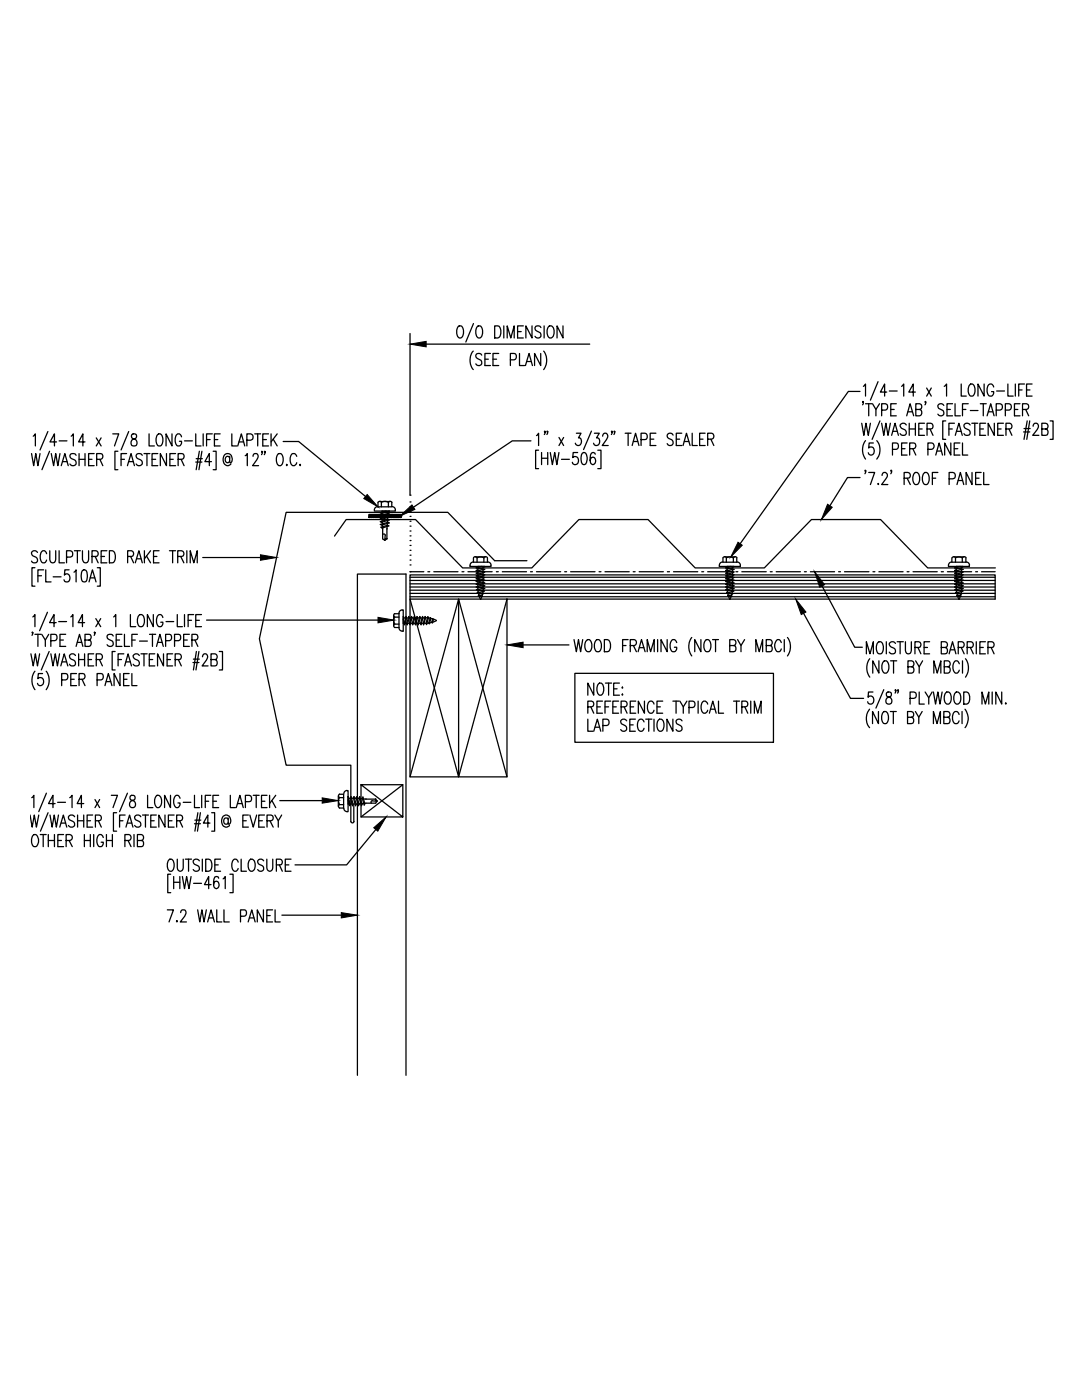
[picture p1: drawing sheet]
<svg xmlns="http://www.w3.org/2000/svg" width="216mm" height="279mm" viewBox="0 0 216 279" stroke-linecap="round" stroke-linejoin="round" font-family="sans-serif">
<g fill="none" stroke="#000" stroke-width=".25">
<path d="M81.8 66.6v32.2M85 68.7h32.7M91.5 65.1l.1-.1a1.04 1.04 0 0 1 .9 1.5l-.1 .4a.59 .59 0 0 1-.6 .6 .59 .59 0 0 1-.6-.6l-.1-1zM94.4 70.1a2.95 2.95 0 0 0 0 3.7M94.5 64.6l-1.6 3.7M95.3 65.1l.1-.1a1.04 1.04 0 0 1 .9 1.5l-.1 .4a.59 .59 0 0 1-.6 .6 .59 .59 0 0 1-.6-.6l-.1-1zM96.1 70.9a.6 .6 0 0 0-.8-.3 .6 .6 0 0 0-.3 .7l1 .6a.65 .65 0 0 1-.3 1.1h-.3l-.5-.4M96.8 71.7h.6M97.9 70.5h-1.1v2.5h1.1M98.4 71.7h.7M98.7 65h.6a1.47 1.47 0 0 1 .5 2.1l-.5 .4h-.6zM99.5 70.5h-1.1v2.5h1.1"/>
<path d="M100.5 65v2.5M101.2 67.5v-2.5l.7 2.5 .7-2.5v2.5M101.8 71.8h.8a.68 .68 0 0 0 .4-.6 .68 .68 0 0 0-.4-.7h-.8v2.5M103.3 66.2h.7M103.7 70.5v2.5h1M104.4 65h-1.1v2.5h1.1M104.8 73l.8-2.5 .6 2.5M105.1 72.2h.9M106.2 65v2.5l-1.3-2.5v2.5M107.9 70.5v2.5l-1.2-2.5v2.5M107.9 65.4a.6 .6 0 0 0-.8-.4 .6 .6 0 0 0-.3 .8l1 .6a.65 .65 0 0 1-.3 1.1h-.3l-.4-.4M108.5 70.1a3.1 3.1 0 0 1 0 3.7"/>
<path d="M108.6 65v2.5M109.5 65.1a.74 .74 0 0 1 .8 .1 .74 .74 0 0 1 .3 .7 1.49 1.49 0 0 1-.6 1.6 .79 .79 0 0 1-.8-1v-.6zM112.3 65v2.5l-1.1-2.5v2.5M171.6 78.1h-2.3l-21.6 30.4M172.3 77.1l.4-.5v2.5M175.2 76.2l-1.5 3.7M176.9 78.2h-1.2l.8-1.6v2.5M177.4 78h1.6M179.9 77.1l.4-.5v2.5M182.7 78.2h-1.4l.9-1.6v2.5M184.9 77.4l.9 1.7M185.8 77.4l-.9 1.7"/>
<path d="M188.4 77.1l.5-.5v2.5M191.8 76.6v2.5h1M193.5 76.8l.2-.2a.79 .79 0 0 1 .8 1v.9a.59 .59 0 0 1-.6 .6 .59 .59 0 0 1-.6-.6l-.1-.9zM196.4 76.6v2.5l-1.3-2.5v2.5M198.3 77.2a.61 .61 0 0 0-.6-.6 .61 .61 0 0 0-.7 .6v1.3a.64 .64 0 0 0 .9 .5 .64 .64 0 0 0 .4-.8h-.4M198.9 78h1.5M201.1 76.6v2.5h1.1M202.6 76.6v2.5M203.3 77.8h.6M204.4 76.6h-1.1v2.5M204.8 77.8h.7M205.9 76.6h-1.1v2.5h1.1"/>
<path d="M6.3 90.5l.4 2.4 .4-2.4 .5 2.4 .4-2.4M6.6 87.1l.5-.5v2.4M9.6 86.1l-1.6 3.7M9.9 90.1l-1.5 3.6M10.2 90.5l.5 2.4 .4-2.4 .4 2.4 .5-2.4M11.3 88.2h-1.3l.9-1.6v2.4M11.8 88h1.6M12.2 92.9l.7-2.4 .7 2.4M12.5 92.1h.9M14.2 87.1l.4-.5v2.4M15.2 90.9a.62 .62 0 0 0-.8-.4 .62 .62 0 0 0-.4 .8l.8 .5a.63 .63 0 0 1 .4 .7 .63 .63 0 0 1-.8 .4l-.4-.3M15.8 91.7h1.2"/>
<path d="M15.8 90.5v2.4M17 88.2h-1.3l.8-1.6v2.4M17 90.5v2.4M17.7 91.7h.7M18.8 90.5h-1.1v2.4h1.1M19.2 87.4l1 1.6M19.3 91.7h.8a.59 .59 0 0 0 .4-.6 .59 .59 0 0 0-.4-.6h-.8v2.4M19.9 91.7l.6 1.2M20.2 87.4l-1 1.6M22.5 86.6h1.2l-.9 2.4M23.5 90.1h-.6v3.6h.6M24.2 91.7h.6"/>
<path d="M25.3 90.5h-1.1v2.4M25.4 92.9l.7-2.4 .7 2.4M25.7 86.1l-1.5 3.7M25.7 92.1h.9M26.3 86.7a.69 .69 0 0 0 .1 .8 .69 .69 0 0 0 .7 .2 .69 .69 0 0 1 .2 1.1 .69 .69 0 0 1-1.1 0 .87 .87 0 0 1 .8-1.3 .51 .51 0 0 0 .3-.5 .51 .51 0 0 0-.4-.4zM28.4 90.9a.62 .62 0 0 0-.8-.4 .62 .62 0 0 0-.4 .8l.3 .2a.94 .94 0 0 1 .9 1.1 .71 .71 0 0 1-1.2 0M28.7 90.5h1.2M29.3 90.5v2.4M29.7 86.6v2.4h1.1M30.3 91.7h.8M31.5 86.7l.2-.1a1.04 1.04 0 0 1 .8 1.5l-.1 .3a.59 .59 0 0 1-.6 .6 .59 .59 0 0 1-.6-.6l-.1-.9zM31.5 90.5h-1.2v2.4h1.2"/>
<path d="M33.2 90.5v2.4l-1.2-2.4v2.4M33.9 91.7h.7M34.3 86.6v2.4l-1.2-2.4v2.4M35 90.5h-1.1v2.4h1.1M35.5 91.7h.8a.59 .59 0 0 0 .4-.6 .59 .59 0 0 0-.4-.6h-.8v2.4M36.1 91.7l.6 1.2M36.2 87.2a.59 .59 0 0 0-.6-.6 .59 .59 0 0 0-.6 .6v1.2a.59 .59 0 0 0 .6 .6 .59 .59 0 0 0 .6-.6v-.3h-.4M36.8 88h1.6M39.1 86.6v2.4h1M39.1 92.2h1.2M39.1 91.5h1.3M39.8 90.1l-.7 3.6"/>
<path d="M40.3 90.1l-.6 3.6M40.5 86.6v2.4M41.2 87.7h.7M42.2 92.1h-1.3l.9-1.6v2.4M42.4 86.6h-1.2v2.4M42.5 90.1h.6v3.6h-.6M42.8 87.7h.7M43.9 86.6h-1.1v2.4h1.1M45.8 91.4l-.3-.3a.64 .64 0 0 0-.6 .6 .64 .64 0 0 0 .6 .6l.3-.3M45.8 91.1v1.1l.3 .1a1.02 1.02 0 0 0 .1-1.3 1.02 1.02 0 0 0-1.3-.3 1.3 1.3 0 0 0 .6 2.2l.6-.3M46.3 86.6v2.4h1M47.4 89l.8-2.4 .6 2.4"/>
<path d="M47.7 88.2h.9M48.9 90.9l.4-.4v2.4M49.3 87.9l1-.2a.66 .66 0 0 0-.3-1.1h-.7v2.4M50.5 91.1l.1-.4 .2-.2h.4l.2 .2a.9 .9 0 0 1-.1 1.1l-.9 1.1h1.2M50.8 86.6h1.2M51.4 86.6v2.4M52.4 90.1l-.1 .2-.1-.2h.2l-.2 .6M52.4 87.7h.8M52.9 90.1l-.1 .2-.1-.2h.2l-.2 .6M53.6 86.6h-1.2v2.4h1.2M54.1 86.6v2.4M54.5 87.6l.8 1.4"/>
<path d="M55.3 86.6l-1.2 1.6M55.5 90.6l.2-.1a1.04 1.04 0 0 1 .8 1.5l-.1 .3a.59 .59 0 0 1-.6 .7 .59 .59 0 0 1-.6-.7l-.1-.9zM56.5 88.1h3.1l13.3 11M57.2 92.7v.2zM59.2 91.1a.62 .62 0 0 0-.6-.6 .62 .62 0 0 0-.6 .6v1.2a.61 .61 0 0 0 .6 .7 .61 .61 0 0 0 .6-.7M59.9 92.7v.2zM81.8 98.8h.1M105.9 88h-3.7l-19.7 13.2M107 86.9l.5-.4v2.4M107.5 89.8h-.6v3.7h.6M108.1 90.3v2.4M108.1 91.5h1.2"/>
<path d="M108.8 86.1l-.1 .1-.1-.1h.2l-.2 .6M109.3 86.1l-.1 .1-.1-.1h.2l-.2 .6M109.3 90.3v2.4M109.8 90.3l.4 2.4 .5-2.4 .4 2.4 .4-2.4M111.5 87.3l1 1.6M112 91.7h1.6M112.5 87.3l-1 1.6M115 86.5h.9l-.5 .9a.73 .73 0 0 1 .6 .9 .73 .73 0 0 1-1 .5l-.2-.4M115.3 90.3h-.9l-.1 1a.69 .69 0 0 1 .9-.1 .69 .69 0 0 1 .2 .8 .62 .62 0 0 1-.5 .7 .62 .62 0 0 1-.7-.4M116.2 90.4l.4-.1a1.58 1.58 0 0 1 0 2.4h-.2a1.23 1.23 0 0 1-.5-1.4zM118 86l-1.6 3.7M118.6 86.5h1l-.6 .9a.74 .74 0 0 1 .6 .9 .74 .74 0 0 1-1 .5l-.2-.4"/>
<path d="M118.8 90.6l-.1-.2-.4-.1a1.37 1.37 0 0 0-.5 1.6l.2 .7a.7 .7 0 0 0 .9-.5 .7 .7 0 0 0-.6-.9l-.3 .1-.2 .6M119.3 89.8h.6v3.7h-.6M120.3 87.1v-.4a.54 .54 0 0 1 .8-.1 .54 .54 0 0 1 .1 .8l-1 1.5h1.2M122.2 86.1l-.1 .1-.1-.1h.2l-.2 .6M122.7 86.1l-.1 .1-.1-.1h.2l-.2 .6M124.7 86.5h1.2M125.3 86.5v2.4M126.1 88.9l.7-2.4 .7 2.4M126.4 88.1h.8M127.9 87.7l1.1-.1 .1-.3a.67 .67 0 0 0-.4-.8h-.8v2.4M129.7 87.6h.8M130.9 86.5h-1.2v2.4h1.2"/>
<path d="M134.3 86.8a.6 .6 0 0 0-.8-.3 .6 .6 0 0 0-.3 .8l.8 .4a.63 .63 0 0 1 .2 1.1 .63 .63 0 0 1-1.1-.3M134.9 87.6h.7M136 86.5h-1.1v2.4h1.1M136.3 88.9l.7-2.4 .7 2.4M136.6 88.1h.8M138.1 86.5v2.4h1M139.6 87.6h.7M140.7 86.5h-1.1v2.4h1.1M141.2 87.6h.8a.62 .62 0 0 0 .5-.5 .62 .62 0 0 0-.5-.6h-.8v2.4M141.8 87.6l.6 1.3M171.6 95.3h-2.5l-3.5 5.6M171.9 84.5l.5 2.4 .4-2.4 .5 2.4 .4-2.4"/>
<path d="M172.3 80.2h-.2l.1-.1 .1 .1-.2 .6M172.7 87.9a3.1 3.1 0 0 0 0 3.7M172.7 80.6h1.2M172.7 94v.1l-.1-.1 .1-.2v.2l-.1 .5M173.3 94.3h1.2l-.8 2.4M173.3 80.6v2.4M174.1 80.6l.7 1.1v1.3M174.3 88.4h-.9l-.1 1a.66 .66 0 0 1 .9-.1 .66 .66 0 0 1 .2 .8v.4a.58 .58 0 0 1-.6 .3 .58 .58 0 0 1-.5-.4M174.9 87.9a2.95 2.95 0 0 1 0 3.7M175.2 96.5v.2zM175.5 80.6l-.7 1.1M175.6 84l-1.6 3.7"/>
<path d="M175.9 84.5l.4 2.4 .5-2.4 .4 2.4 .5-2.4M175.9 81.8h.8a.68 .68 0 0 0 .4-.6 .68 .68 0 0 0-.4-.6h-.8v2.4M176 94.9l.1-.4a.56 .56 0 0 1 .8-.1 .56 .56 0 0 1 .1 .8l-1.1 1.5h1.3M177.7 81.7h.7M177.9 94l-.1 .1-.1-.1 .1-.2 .1 .2-.2 .5M177.9 86.9l.7-2.4 .7 2.4M178.1 89.7h.7a.68 .68 0 0 0 .5-.7 .68 .68 0 0 0-.5-.6h-.7v2.4M178.2 86.1h.8M178.8 80.6h-1.1v2.4h1.1M179.9 89.5h.7M180.4 95.4h.8a.58 .58 0 0 0 .5-.5 .58 .58 0 0 0-.5-.6h-.8v2.4M180.8 84.8a.65 .65 0 0 0-.7-.3 .65 .65 0 0 0-.5 .6 1.36 1.36 0 0 0 1.1 .8 .65 .65 0 0 1-.1 1 .65 .65 0 0 1-1-.4"/>
<path d="M180.9 83l.7-2.4 .7 2.4M181 88.4h-1.1v2.4h1.1M181 95.4l.6 1.3M181.2 82.2h.9M181.4 84.5v2.4M181.4 85.6h1.3M181.5 89.5h.8a.59 .59 0 0 0 .4-.5 .59 .59 0 0 0-.4-.6h-.8v2.4M182.1 89.5l.6 1.3M182.5 94.4l.2-.1a.79 .79 0 0 1 .8 .9l-.1 1a.59 .59 0 0 1-.6 .5 .59 .59 0 0 1-.6-.5l-.1-1zM182.7 84.5v2.4M182.7 81.7h.8a.59 .59 0 0 0 .4-.6 .59 .59 0 0 0-.4-.5h-.8v2.4h.8a.68 .68 0 0 0 .4-.6 .68 .68 0 0 0-.4-.7M183.3 85.6h.7"/>
<path d="M184.4 94.4l.2-.1a.79 .79 0 0 1 .8 .9l-.1 1a.59 .59 0 0 1-.6 .5 .59 .59 0 0 1-.6-.5v-1zM184.5 84.5h-1.2v2.4h1.2M184.7 80.2h-.1v-.1l.1 .1-.1 .6M185 85.6h.7a.59 .59 0 0 0 .5-.6 .59 .59 0 0 0-.5-.5h-.7v2.4M185.2 89.7h.7a.66 .66 0 0 0 .5-.7 .66 .66 0 0 0-.5-.6h-.7v2.4M185.6 85.6l.6 1.3M186 95.4h.7M186.7 90.8l.7-2.4 .7 2.4M187 90h.8M187.1 94.3h-1.1v2.4M188.3 80.9a.6 .6 0 0 0-.8-.3 .6 .6 0 0 0-.3 .8l.8 .4a.63 .63 0 0 1 .2 1.1 .63 .63 0 0 1-1.1-.3M188.7 84h-.6v3.7h.6"/>
<path d="M189 81.7h.6M189.3 85.6h.7M189.4 95.6h.7l.3-.2 .2-.3a.63 .63 0 0 0-.5-.8h-.7v2.4M189.7 88.4v2.4l-1.2-2.4v2.4M190.1 80.6h-1.1v2.4h1.1M190.4 89.5h.7M190.4 84.5h-1.1v2.4M190.6 80.6v2.4h1M190.6 86.9l.7-2.4 .7 2.4M190.9 86.1h.9M191 96.7l.6-2.4 .7 2.4M191.2 95.9h.9"/>
<path d="M191.5 88.4h-1.1v2.4h1.1M192.1 88.4v2.4h1M192.1 81.7h.6M193.2 80.6h-1.1v2.4M193.6 84.8a.62 .62 0 0 0-.8-.3 .62 .62 0 0 0-.4 .8l.8 .4a.61 .61 0 0 1 .3 .8 .61 .61 0 0 1-.7 .4l-.5-.4M193.6 81.9h1.5M193.9 84.5h1.2M194 94.3v2.4l-1.2-2.4v2.4M194.5 84.5v2.4M194.7 95.4h.7M195.5 85.6h.7M195.6 80.6h1.2"/>
<path d="M195.8 94.3h-1.1v2.4h1.1M196.2 80.6v2.4M196.3 94.3v2.4h1M196.7 84.5h-1.2v2.4h1.2M197 83l.7-2.4 .7 2.4M197.2 82.2h.9M198.4 84.5v2.4l-1.2-2.4v2.4M198.8 81.8h.7a.66 .66 0 0 0 .5-.6 .66 .66 0 0 0-.5-.6h-.7v2.4M199.1 85.6h.7M200.2 84.5h-1.1v2.4h1.1M200.6 81.8h.8a.68 .68 0 0 0 .4-.6 .68 .68 0 0 0-.4-.6h-.8v2.4M200.7 85.6h.8a.59 .59 0 0 0 .4-.6 .59 .59 0 0 0-.4-.5h-.8v2.4"/>
<path d="M201.3 85.6l.6 1.3M202.4 81.7h.7M203.5 80.6h-1.1v2.4h1.1M204 81.7h.8a.59 .59 0 0 0 .5-.6 .59 .59 0 0 0-.5-.5h-.8v2.4M204.2 86.2h1.3M204.3 85.5h1.3M204.7 81.7l.6 1.3M205 84l-.7 3.7M205.5 84l-.6 3.7M206.1 85.1l.4-.6h.4l.2 .2a.9 .9 0 0 1-.1 1l-.9 1.2h1.2M207.9 85.6h.7a.58 .58 0 0 0 .5-.6 .58 .58 0 0 0-.5-.5h-.7v2.4l1-.1 .2-.4a.63 .63 0 0 0-.5-.8M209.5 84h.6v3.7h-.6"/>
<path d="M7 113.3h-.6v3.7h.6M7.5 110.3a.6 .6 0 0 0-.8-.4 .6 .6 0 0 0-.3 .8l.7 .5a.63 .63 0 0 1 .2 1 .63 .63 0 0 1-1-.2M7.6 114.9h.7M8.7 113.7h-1.1v2.4M9.1 113.7v2.4h1.1M9.3 110.5a.59 .59 0 0 0-.6-.6 .59 .59 0 0 0-.6 .6v1.3a.59 .59 0 0 0 .6 .5 .59 .59 0 0 0 .6-.5M9.9 109.9l.1 2.1a.55 .55 0 0 0 .5 .3 .55 .55 0 0 0 .5-.3l.1-2.1M10.6 115.1h1.6M11.8 109.9v2.4h1.1M13.3 111.2h.7l.3-.1 .2-.4a.63 .63 0 0 0-.5-.8h-.7v2.4M13.8 113.7h-.9v1.1a.61 .61 0 0 1 .7-.2 .61 .61 0 0 1 .4 .6 .65 .65 0 0 1-.3 .9 .65 .65 0 0 1-.8-.2l-.1-.2M14.8 114.2l.4-.5v2.4"/>
<path d="M14.8 109.9h1.2M15.4 109.9v2.4M16.5 109.9v1.7l.1 .4a.55 .55 0 0 0 .5 .3 .55 .55 0 0 0 .5-.3l.1-2.1M16.5 113.8l.4-.1a1.23 1.23 0 0 1 .5 1.4l-.2 .9-.5 .1a1.08 1.08 0 0 1-.5-1.3zM17.8 116.1l.6-2.4 .8 2.4M18 115.3h.9M18.4 111.1h.8a.59 .59 0 0 0 .4-.6 .59 .59 0 0 0-.4-.6h-.8v2.4M19 111.1l.6 1.2M19.4 113.3h.6v3.7h-.6M20.2 111.1h.7M21.3 109.9h-1.1v2.4h1.1M21.8 109.9h.6a1.63 1.63 0 0 1 .3 2.3l-.9 .1z"/>
<path d="M25.5 111.1h.7a.59 .59 0 0 0 .5-.6 .59 .59 0 0 0-.5-.6h-.7v2.4M26.1 111.1l.6 1.2M27 112.3l.7-2.4 .7 2.4M27.2 111.5h.9M28.8 109.9v2.4M29.2 111l.8 1.3M30 109.9l-1.2 1.6M30.6 111.1h.7M31.7 109.9h-1.1v2.4h1.1M33.8 109.9h1.2M34.4 109.9v2.4M35.5 111.1h.7a.58 .58 0 0 0 .5-.6 .58 .58 0 0 0-.5-.6h-.7v2.4"/>
<path d="M36.1 111.1l.6 1.2M37.3 109.9v2.4M38 112.3v-2.4l.7 2.4 .7-2.4v2.4M40.5 111.3h11.5M66.7 107l2.4-3.3h13.8l9.4 9.6h13.8l9.4-9.6h13.8l9.4 9.6h13.8l9.4-9.6h13.8l9.4 9.6h13.5M73.6 103.3h.1M73.6 102.7h6.4v.6h-6.4zM73.6 103.1h.1M73.6 103h.1M73.7 102.8h.1M73.7 102.7h.1M73.8 103.2h.1"/>
<path d="M73.8 103.1h.1M73.8 102.9h.1M73.9 102.8h.1M73.9 103.2h.1M73.9 103h.1M73.9 102.9h.1M74 102.8h.1M74 103.3h.1M74.1 103.1h.1M74.1 103h.1M74.1 102.8h.1M74.2 102.7h.1"/>
<path d="M74.2 103.2h.1M74.2 103.1h.1M74.2 102.9h.1M74.3 102.8h.1M74.3 103.2h.1M74.4 103h.1M74.4 102.9h.1M74.4 102.8h.1M74.5 103.3h.1M74.5 103.1h.1M74.5 103h.1M74.5 102.8h.1"/>
<path d="M74.6 102.7h.1M74.6 103.2h.1M74.7 103.1h.1M74.7 102.9h.1M74.7 102.8h.1M74.8 103.2h.1M74.8 103h.1M74.8 102.9h.1M74.8 102.8h.1M74.9 103.3h.1M74.9 103.1h.1M75 103h.1"/>
<path d="M75 102.8h.1M75 102.7h.1M75 103.2h.1M75.1 103.1h.1M75.1 102.9h.1M75.1 102.8h.1M75.2 103.2h.1M75.2 103.1h.1M75.3 102.9h.1M75.3 102.8h.1M75.3 103.3h.1M75.3 103.1h.1"/>
<path d="M75.4 101.1a.7 .7 0 0 0-.7 .9h4.2a.72 .72 0 0 0-.7-.9M75.4 103h.1M75.4 102.8h.1M75.4 102.7h.1M75.5 103.2h.1M75.5 103.1h.1M75.5 102.9h.1M75.6 102.8h.1M75.6 102.7h.1M75.6 103.2h.1M75.6 103.1h.1M75.7 102.9h.1"/>
<path d="M75.7 102.8h.1M75.8 103.1h.1M75.8 100.1h2M75.8 103h.1M75.8 102.8h.1M75.8 102.7h.1M75.9 103.2h.1M75.9 102.9l1.6-.4 .2 .1-1.6 .5zM75.9 104.1l1.6-.5 .2 .2-1.6 .4zM75.9 104.7l1.6-.5 .2 .2-1.6 .4zM75.9 103.5l1.6-.4 .2 .1-1.6 .4zM75.9 103.1h.1"/>
<path d="M76 103h.1M76 102.8h.1M76 102.7h.1M76 105.2l1.4-.4 .2 .2-1.4 .4zM76.1 103.2h.1M76.1 103.1h.1M76.1 102.9h.1M76.1 100.3v.8M76.1 100.2a.4 .4 0 0 0-.7 0v.9M76.1 102.8h.1M76.2 103.1h.1M76.2 103h.1"/>
<path d="M76.2 102.4v.4M76.2 103v.4M76.2 103.6l.1 .4M76.3 102.8h.1M76.3 102.7h.1M76.3 104.2v.4M76.3 104.7l.1 .4M76.4 103.2h.1M76.4 103.1h.1M76.4 106.6a.32 .32 0 0 1 .5 .2M76.4 103h.1M76.4 102.8h.1"/>
<path d="M76.4 102.7h.1M76.5 103.2h.1M76.5 103.1h.1M76.5 102.9h.1M76.6 102.8h.1M76.7 103.1h.1M76.7 103h.1M76.7 102.9h.1M76.7 102.7h.1M76.8 103.2h.1M76.8 103.1h.1M76.8 103h.1"/>
<path d="M76.8 102.8h.1M76.9 102.7h.1M76.9 106.9l-.1 .9M76.9 103.2h.1M76.9 103.1h.1M76.9 102.9h.1M77 102.8h.1M77 102l-1.1 .3 .2 .2 1.6-.5M77.1 103.1h.1M77.1 103h.1M77.1 102.9h.1M77.2 102.7h.1"/>
<path d="M77.2 103.2h.1M77.2 103.1h.1M77.2 103h.1M77.2 105.1v2.4l-.4 .3-.4-.3v-2.2M77.2 105.5h.1M77.3 107.5h-.4l-.1 .3M77.3 102.8h.1M77.3 102.7h.1M77.3 104.5l-.1 .4M77.3 103.2h.1M77.3 102.1v.4M77.3 102.7v.4"/>
<path d="M77.3 103.3v.4M77.3 103.9v.4M77.4 103.1h.1M77.4 102.9h.1M77.4 102.8h.1M77.5 100.2a1.25 1.25 0 0 0-1.4 0M77.5 103.1h.1M77.5 103h.1M77.5 102.9h.1M77.6 102.7h.1M77.6 103.2h.1M77.7 103.1h.1"/>
<path d="M77.7 103h.1M77.7 102h-1.5v.2M77.7 102h.1M77.7 102.8h.1M77.7 102.7h.1M77.8 103.2h.1M77.8 103.1h.1M77.8 102.9h.1M77.8 102.8h.1M77.9 103.1h.1M78 103h.1M78 102.9h.1"/>
<path d="M78 102.8h.1M78 103.3h.1M78.1 103.1h.1M78.1 103h.1M78.1 102.8h.1M78.1 102.7h.1M78.2 100.3v.8h-2.9M78.2 100.2a.4 .4 0 0 0-.7 0v.9M78.2 103.2h.1M78.2 103.1h.1M78.3 102.9h.1M78.3 102.8h.1"/>
<path d="M78.3 103.1h.1M78.4 103h.1M78.4 102.9h.1M78.4 102.8h.1M78.5 103.3h.1M78.5 103.1h.1M78.5 103h.1M78.6 102.8h.1M78.6 102.7h.1M78.6 103.2h.1M78.6 103.1h.1M78.7 102.9h.1"/>
<path d="M78.7 102.8h.1M78.8 103.2h.1M78.8 103h.1M78.8 102.9h.1M78.9 102.8h.1M78.9 103.3h.1M78.9 103.1h.1M78.9 103h.1M79 102.8h.1M79 102.7h.1M79.1 103.2h.1M79.1 103.1h.1"/>
<path d="M79.1 102.9h.1M79.1 102.8h.1M79.2 103.2h.1M79.2 103h.1M79.3 102.9h.1M79.3 102.8h.1M79.3 103.3h.1M79.4 103.1h.1M79.4 103h.1M79.4 102.8h.1M79.4 102.7h.1M79.5 103.2h.1"/>
<path d="M79.5 103.1h.1M79.5 102.9h.1M79.6 102.8h.1M79.7 103.2h.1M79.7 103h.1M79.7 102.9h.1M79.7 102.8h.1M79.8 103.3h.1M79.8 103.1h.1M79.8 103h.1M79.8 102.8h.1M79.9 102.7h.1"/>
<path d="M79.9 103.2h.1M80 103.1h.1M80 102.9h.1M80 102.8h.1M81.8 114.1h.1M81.8 112.7h.1M81.8 111.8h.1M81.8 110.8h.1M81.8 109.8h.1M81.8 108.9h.1M81.8 107.9h.1M81.8 106.9h.1"/>
<path d="M81.8 106h.1M81.8 105h.1M81.8 104h.1M81.8 103.1h.1M81.8 102.1h.1M81.8 101.1h.1M81.8 100.2h.1M81.8 114.7h116.8v4.9h-116.8v35.4h19.4v-35.4l-9.7 35.4-9.7-35.4zM81.8 114.1h2.8M81.8 115.2h116.8M81.8 115.8h116.8M81.8 116.5h116.8"/>
<path d="M81.8 117.2h116.8M81.8 117.8h116.8M81.8 118.4h116.8M81.8 119.1h116.8M85.4 114.1h.4M86.6 114.1h4.8M91.5 119.6l9.7 35.4M92.2 114.1h.4M93.4 114.1h4.8M93.8 112.8v.2h4.1v-.2M94.5 112.2a.66 .66 0 0 0-.7 .6M94.5 111.4v.8h2.8"/>
<path d="M94.5 111.3a.4 .4 0 0 1 .7 0M94.8 111.1h2.1M95 113.3l.2-.1 1.5 .4-.2 .1zM95 113.8h.2l1.5 .3-.2 .2zM95 116.6l.2-.1 1.5 .4-.2 .1zM95 117.2l.2-.2 1.5 .4-.2 .1zM95 116l.2-.1 1.5 .4-.2 .2zM95 115.5l.2-.1 1.5 .4-.2 .1zM95 114.9l.2-.1 1.5 .4-.2 .2zM95 114.4l.2-.1 1.5 .4-.2 .1zM95.1 117.7l.2-.1 1.3 .4-.2 .1zM95.2 118.3l.2-.1 1.1 .3-.2 .1z"/>
<path d="M95.2 111.4v.8M95.2 111.3a1.25 1.25 0 0 1 1.4 0M95.4 113.4v.4M95.4 114v.3M95.4 114.5v.4M95.4 115v.4M95.4 115.6v.4M95.4 116.1v.4M95.4 116.7v.3M95.4 117.2v.4M95.4 117.8v.3M95.4 118.3l.2 .5"/>
<path d="M95.4 118.9l.3-.1 .6 .2-.3 .1zM95.6 118.9l.3 .7 .3-.6M96 113l.5 .2 .2-.1-1.3-.1v.2M96.3 118.6l-.1 .3M96.4 113.2v.3M96.4 113.7v.4M96.4 114.3v.3M96.4 114.8v.4M96.4 115.3v.4M96.4 115.9v.4M96.4 116.4v.4M96.4 117v.3"/>
<path d="M96.4 118l-.1 .4M96.4 117.5v.4M96.5 111.4v.8M96.6 111.3a.4 .4 0 0 1 .7 0M97.3 111.4v.8M97.3 112.2a.66 .66 0 0 1 .7 .6M99 114.1h.4M100.2 114.1h4.9M105.1 111.9h-6.4l-9.3-9.7h-32.3l-5.3 25.3 5.3 25.2h12.9v11.3M105.9 114.1h.3M107 114.1h4.9M112.7 114.1h.4"/>
<path d="M113.9 114.1h4.8M119.5 114.1h.4M120.7 114.1h4.8M126.4 114.1h.3M127.5 114.1h4.9M133.2 114.1h.4M134.4 114.1h4.8M140 114.1h.4M141.2 114.1h4.8M143.5 112.8v.2h4.2v-.2M144.2 112.2a.66 .66 0 0 0-.7 .6M144.3 111.4v.8h2.8"/>
<path d="M144.3 111.3a.4 .4 0 0 1 .7 0M144.6 111.1h2.1M144.8 113.3l.2-.1 1.5 .4-.3 .1zM144.8 113.8h.2l1.5 .3-.3 .2zM144.8 116.6l.2-.1 1.5 .4-.3 .1zM144.8 117.7l.2-.1 1.4 .4-.2 .1zM144.8 117.2l.2-.2 1.5 .4-.3 .1zM144.8 116l.2-.1 1.5 .4-.3 .2zM144.8 115.5l.2-.1 1.5 .4-.3 .1zM144.8 114.9l.2-.1 1.5 .4-.3 .2zM144.8 114.4l.2-.1 1.5 .4-.3 .1zM144.9 111.4v.8"/>
<path d="M145 111.3a1.25 1.25 0 0 1 1.3 0v.9M145 118.3l.2-.1 1 .3-.2 .1zM145.1 113.4v.4M145.1 114v.3M145.1 114.5v.4M145.1 115v.4M145.1 115.6v.4M145.1 116.1v.4M145.1 116.7v.3M145.1 117.2v.4M145.1 117.8l.1 .3M145.2 118.3l.1 .5"/>
<path d="M145.2 118.9l.2-.1 .6 .2-.2 .1zM145.3 118.9l.3 .7M145.8 113l.4 .2 .3-.1-1.4-.1v.2M145.9 119l-.3 .6M146 118.6l-.1 .3M146.1 118v.4M146.2 117.5l-.1 .4M146.2 113.2v.3M146.2 113.7v.4M146.2 114.3v.3M146.2 114.8v.4M146.2 115.3v.4"/>
<path d="M146.2 115.9v.4M146.2 116.4v.4M146.2 117v.3M146.3 111.3a.4 .4 0 0 1 .7 0M146.8 114.1h.4M147 111.4v.8M147.1 112.2a.66 .66 0 0 1 .6 .6M148 114.1h4.9M153.7 114.1h.4M154.9 114.1h4.8M160.5 114.1h.4M161.7 114.1h4.8"/>
<path d="M164 116.9l6.5 12.3h1.6M167.3 114.1h.4M168.5 114.1h4.9M174.2 114.1h.4M175.4 114.1h4.8M181 114.1h.4M182.2 114.1h4.8M187.8 114.1h.4M189 114.1h4.9M189.3 112.8v.2h4.1v-.2M189.9 112.2a.66 .66 0 0 0-.6 .6M189.9 111.4v.8h2.9l-.1-.8"/>
<path d="M190 111.3a.4 .4 0 0 1 .7 0M190.3 111.1h2.1M190.5 113.3l.2-.1 1.5 .4-.2 .1zM190.5 113.8h.2l1.5 .3-.2 .2zM190.5 116.6l.2-.1 1.5 .4-.2 .1zM190.5 117.2l.2-.2 1.5 .4-.2 .1zM190.5 116l.2-.1 1.5 .4-.2 .2zM190.5 115.5l.2-.1 1.5 .4-.2 .1zM190.5 114.9l.2-.1 1.5 .4-.2 .2zM190.5 114.4l.2-.1 1.5 .4-.2 .1zM190.5 117.7l.2-.1 1.4 .4-.2 .1zM190.7 118.3l.2-.1 1 .3-.2 .1z"/>
<path d="M190.8 113.4v.4M190.8 114v.3M190.8 114.5v.4M190.8 115v.4M190.8 115.6v.4M190.8 116.1v.4M190.8 116.7v.3M190.8 117.2v.4M190.8 117.8l.1 .3M190.9 118.3l.1 .5M190.9 118.9l.2-.1 .7 .2-.3 .1zM191.1 118.9l.2 .7 .3-.6"/>
<path d="M191.5 113l.5 .2 .2-.1-1.4-.1v.2M191.7 118.6v.3M191.8 113.2v.3M191.8 113.7v.4M191.8 114.3v.3M191.8 114.8v.4M191.8 115.3v.4M191.8 115.9v.4M191.8 116.4v.4M191.8 117v.3M191.8 118v.4M191.9 117.5v.4"/>
<path d="M192 111.4v.8M192 111.3a1.25 1.25 0 0 0-1.3 0v.9M192.1 111.3a.4 .4 0 0 1 .7 0M192.8 112.2a.66 .66 0 0 1 .6 .6M194.7 114.1h.4M195.9 114.1h2.7M6.2 130.5l.4 2.4 .5-2.4 .4 2.4 .4-2.4M6.5 123.1l.5-.4v2.4M6.5 126.3h-.1l.1-.2v.2l-.1 .5M7 134a3.1 3.1 0 0 0 0 3.6M7 126.6h1.2M7.6 126.6v2.4"/>
<path d="M8.3 126.6l.7 1.1v1.3M8.5 134.4h-.9v1a.68 .68 0 0 1 .8-.1 .68 .68 0 0 1 .3 .8 .68 .68 0 0 1-.3 .6 .68 .68 0 0 1-.8 0l-.1-.3M9.2 134a3.1 3.1 0 0 1 0 3.6M9.5 122.2l-1.6 3.7M9.7 126.6l-.7 1.1M9.8 130l-1.6 3.7M10.1 130.5l.5 2.4 .4-2.4 .5 2.4 .4-2.4M10.1 127.9h.9a.68 .68 0 0 0 .4-.7 .68 .68 0 0 0-.4-.6h-.9v2.4M11.2 124.3h-1.3l.9-1.6v2.4M11.7 124.1h1.6M12 127.7h.6M12.1 132.9l.7-2.4 .7 2.4"/>
<path d="M12.3 135.7h.8a.68 .68 0 0 0 .5-.6 .68 .68 0 0 0-.5-.7h-.8v2.4M12.4 132.1h.9M13.1 126.6h-1.1v2.4h1.1M14.1 123.1l.4-.4v2.4M14.1 135.6h.7M15.1 130.8a.6 .6 0 0 0-.8-.3 .6 .6 0 0 0-.3 .8l.7 .5a.63 .63 0 0 1 .2 1 .63 .63 0 0 1-1-.2M15.2 129l.7-2.4 .6 2.4M15.3 134.4h-1.2v2.4h1.2M15.4 128.2h.9M15.7 130.5v2.4M15.7 131.6h1.2M15.8 135.6h.7a.59 .59 0 0 0 .5-.6 .59 .59 0 0 0-.5-.6h-.7v2.4"/>
<path d="M16.4 135.6l.6 1.2M16.9 124.3h-1.3l.9-1.6v2.4M16.9 130.5v2.4M17 127.7h.8a.59 .59 0 0 0 .4-.5 .59 .59 0 0 0-.4-.6h-.8v2.4h.8a.68 .68 0 0 0 .4-.6 .68 .68 0 0 0-.4-.7M17.6 131.6h.7M18.7 130.5h-1.1v2.4h1.1M19 126.3h-.2l.1-.2 .1 .2-.2 .5M19.1 123.5l1 1.6M19.2 131.6h.8a.59 .59 0 0 0 .4-.5 .59 .59 0 0 0-.4-.6h-.8v2.4M19.4 135.7h.8a.68 .68 0 0 0 .4-.6 .68 .68 0 0 0-.4-.7h-.8v2.4M19.8 131.6l.6 1.3M20.1 123.5l-1 1.6"/>
<path d="M20.9 136.8l.7-2.4 .7 2.4M21.2 136h.9M22.6 126.9a.62 .62 0 0 0-.8-.3 .62 .62 0 0 0-.4 .8l.9 .5a.65 .65 0 0 1 .1 1 .65 .65 0 0 1-1-.2M22.7 123.1l.4-.4v2.4M23 130h-.6v3.7h.6M23.2 127.7h.7M23.6 131.6h.6M23.9 134.4v2.4l-1.1-2.4v2.4M24.3 126.6h-1.1v2.4h1.1M24.7 135.6h.6M24.7 130.5h-1.1v2.4M24.8 126.6v2.4h1.1"/>
<path d="M24.9 132.9l.7-2.4 .6 2.4M25.1 132.1h.9M25.8 134.4h-1.1v2.4h1.1M26 122.7v2.4h1.1M26.3 134.4v2.4h1M26.3 127.7h.7M27.4 126.6h-1.1v2.4M27.8 122.8l.1-.1a.79 .79 0 0 1 .9 .9l-.1 .9a.62 .62 0 0 1-.6 .6 .62 .62 0 0 1-.6-.6l-.1-.9zM27.8 130.8a.65 .65 0 0 0-.7-.3 .65 .65 0 0 0-.5 .6 1.36 1.36 0 0 0 1 .8 .65 .65 0 0 1-.1 1 .65 .65 0 0 1-.9-.3M27.8 127.9h1.6M28.1 130.5h1.3M28.7 130.5v2.4"/>
<path d="M29.8 131.6h.7M29.8 126.6h1.3M30.4 126.6v2.4M30.6 122.7v2.4l-1.2-2.4v2.4M30.9 130.5h-1.1v2.4h1.1M31.2 129l.7-2.4 .7 2.4M31.5 128.2h.8M32.5 123.2a.59 .59 0 0 0-.6-.6 .59 .59 0 0 0-.6 .6v1.3a.63 .63 0 0 0 .8 .6 .63 .63 0 0 0 .4-.9h-.4M32.6 130.5v2.4l-1.2-2.4v2.4M33 127.9h.8a.68 .68 0 0 0 .5-.7 .68 .68 0 0 0-.5-.6h-.8v2.4M33.1 124.1h1.6M33.3 131.6h.7"/>
<path d="M34.4 130.5h-1.1v2.4h1.1M34.8 127.9h.8a.68 .68 0 0 0 .5-.7 .68 .68 0 0 0-.5-.6h-.8v2.4M35 131.6h.8a.59 .59 0 0 0 .4-.5 .59 .59 0 0 0-.4-.6h-.8v2.4M35.4 122.7v2.4h1M35.6 131.6l.6 1.3M36.6 127.7h.8M36.8 122.7v2.4M37.5 123.8h.7M37.8 126.6h-1.2v2.4h1.2M38.3 127.7h.8a.59 .59 0 0 0 .4-.5 .59 .59 0 0 0-.4-.6h-.8v2.4M38.5 132.2h1.2M38.6 131.5h1.2"/>
<path d="M38.6 122.7h-1.1v2.4M38.9 127.7l.6 1.3M39.1 123.8h.7M39.2 130l-.6 3.7M39.7 130l-.6 3.7M40.2 122.7h-1.1v2.4h1.1M40.4 131.1l.1-.4a.54 .54 0 0 1 .8-.1 .54 .54 0 0 1 0 .8l-1 1.5h1.2M41.2 123.8h34.2M42.1 131.6h.8a.59 .59 0 0 0 .4-.5 .59 .59 0 0 0-.4-.6h-.8v2.4h.8a.68 .68 0 0 0 .5-.6 .68 .68 0 0 0-.5-.7M43.8 130h.6v3.7h-.6M78.6 122.8v2.1M78.7 123.2h.9"/>
<path d="M78.7 124.6h.9M78.7 122.5h.9M78.8 123.1a1.25 1.25 0 0 0 0 1.4 .43 .43 0 0 0 0 .7M78.8 122.5a.4 .4 0 0 0 0 .7M79.6 122.4v2.8h-.9M80.2 121.8h.3v4.2a.7 .7 0 0 1-.9-.7M80.3 121.7a.66 .66 0 0 0-.7 .7M80.5 123.7v-.7v1.4h.1M80.6 123.3h.3M80.7 124.7l-.1-.2 .4-1.5 .1 .2-.3 1.5M80.8 124.4h.4M81.1 123.3h.4"/>
<path d="M81.4 124.4h.3M81.6 123l.1 .2-.4 1.5-.2-.2zM81.6 123.3h.4M81.9 124.4h.4M82.1 123l.1 .2-.4 1.5-.1-.2zM82.2 123.3h.4M82.5 124.4h.3M82.7 123l.1 .2-.4 1.5-.2-.2zM82.7 123.3h.4M83 124.4h.4M83.2 123l.1 .2-.4 1.5-.1-.2zM83.3 123.3h.4"/>
<path d="M83.6 124.4h.3M83.8 123l.1 .2-.4 1.5-.2-.2zM83.8 123.3h.4M84.1 124.4h.3M84.3 123l.1 .2-.4 1.5-.1-.2zM84.4 123.3h.3M84.7 124.4h.3M84.8 123l.1 .2-.4 1.5-.1-.2zM85 123.3h.3M85.4 123.1l.1 .2-.4 1.3-.1-.2zM85.5 123.3l.4 .1M85.6 124.3l-.4 .1"/>
<path d="M85.9 123.2l.1 .3-.3 1-.2-.2zM86 123.4l.4 .1M86.3 124.2l-.5 .1M86.3 123.5l.2 .2-.2 .6-.1-.2zM86.5 123.6l.6 .2M87.1 123.9l-.7 .3M104.4 128.7h9.1M114.5 127.6l.5 2.5 .4-2.5 .5 2.5 .4-2.5M114.7 134.4h39.6v13.7h-39.6zM117.1 127.8l.1-.2a1.1 1.1 0 0 1 .9 1.6l-.1 .3a.61 .61 0 0 1-.6 .6 .61 .61 0 0 1-.6-.6l-.1-.3a1.58 1.58 0 0 1 .4-1.4zM118.5 136.3v2.4l-1.2-2.4v2.4M118.9 127.8l.2-.2a.79 .79 0 0 1 .9 1l-.2 1.1-.3 .4h-.4a1.67 1.67 0 0 1-.2-2.3z"/>
<path d="M119.5 136.5l.1-.2a1.04 1.04 0 0 1 .9 1.5l-.1 .3a.59 .59 0 0 1-.6 .7 .59 .59 0 0 1-.6-.7l-.1-.8zM120.2 139.9h-1.1v2.4h1.1M120.6 127.6h.6a1.58 1.58 0 0 1 .3 2.4l-.9 .1zM120.8 136.3h1.2M121.4 136.3v2.4M121.9 139.9h-1.2v2.4M122.5 137.5h.6M123.4 139.9h-1.1v2.4h1.1M123.6 136.3h-1.1v2.4h1.1M124.1 138.6h.2l-.1 .1zM124.2 137.1v.2zM124.2 128.8h.7"/>
<path d="M125.3 127.6h-1.1v2.5M125.8 128.8h.8a.62 .62 0 0 0 .4-.6 .62 .62 0 0 0-.4-.6h-.8v2.5M126.4 128.8l.6 1.3M126.9 139.9h-1.1v2.4h1.1M127.3 130.1l.7-2.5 .7 2.5M127.6 129.3h.9M128.6 139.9v2.4l-1.2-2.4v2.4M129.1 130.1v-2.5l.7 2.5 .7-2.5v2.5M131.2 127.6v2.5M132.2 139.9h-1.1v2.4h1.1M133.1 127.6v2.5l-1.2-2.5v2.5M134.3 139.9h1.2"/>
<path d="M134.9 139.9v2.4M135 128.2a.61 .61 0 0 0-.6-.6 .61 .61 0 0 0-.6 .6v1.3a.64 .64 0 0 0 .8 .6 .64 .64 0 0 0 .4-.9h-.4M135.7 139.9l.6 1.2v1.2M137.1 139.9l-.8 1.2M138 127.2a3.1 3.1 0 0 0 0 3.7M139.3 139.9v2.4M139.9 127.6v2.5l-1.3-2.5v2.5M140.8 127.8l.2-.2a1.09 1.09 0 0 1 .8 1.6v.3a.62 .62 0 0 1-.7 .6 .62 .62 0 0 1-.6-.6l-.1-.9zM142.2 127.6h1.2M142.8 127.6v2.5M143.4 139.9v2.4h1M145.6 128.8h.8a.62 .62 0 0 0 .5-.6 .62 .62 0 0 0-.5-.6h-.8v2.5h.8l.4-.2v-.6l-.1-.4-.3-.1"/>
<path d="M146.4 139.9h1.2M147 139.9v2.4M147.2 127.6l.7 1.2v1.3M148.6 127.6l-.7 1.2M149.8 139.9v2.4M150.8 130.1v-2.5l.7 2.5 .7-2.5v2.5M152.9 128.8h.8a.62 .62 0 0 0 .4-.6 .62 .62 0 0 0-.4-.6h-.8v2.5h.8l.3-.2 .1-.6-.2-.4-.2-.1M155.9 128.2a.59 .59 0 0 0-.9-.4 1.57 1.57 0 0 0 .1 2.3 .6 .6 0 0 0 .8-.6M156.5 127.6v2.5M157.1 127.2a3.1 3.1 0 0 1 0 3.7M160.3 122.4l9.4 17h2.6M172.9 130.5v-2.4l.7 2.4 .7-2.4v2.4"/>
<path d="M173.6 131.5a3.1 3.1 0 0 0 0 3.6M174.2 138.1h-.9l-.1 1.1a.67 .67 0 0 1 .9-.2 .67 .67 0 0 1 .3 .8 .62 .62 0 0 1-.6 .7 .62 .62 0 0 1-.7-.4M175.2 128.2l.2-.1a1.04 1.04 0 0 1 .9 1.5l-.1 .3a.61 .61 0 0 1-.6 .6 .61 .61 0 0 1-.7-.6v-.9zM175.4 131.9v2.4l-1.3-2.4v2.4M176.3 132l.2-.1a.79 .79 0 0 1 .9 .9l-.1 .9a.61 .61 0 0 1-1 .5l-.3-.8v-.6zM176.3 137.6l-1.5 3.7M176.9 128.1v2.4M176.9 138.2a.69 .69 0 0 0 .1 .8 .69 .69 0 0 0 .7 .2 .69 .69 0 0 1 .2 1.1 .69 .69 0 0 1-1 0 .87 .87 0 0 1 .7-1.3 .51 .51 0 0 0 .3-.5 .51 .51 0 0 0-.4-.4zM177.7 131.9h1.2M178.3 131.9v2.4M178.7 128.4a.65 .65 0 0 0-.7-.3 .65 .65 0 0 0-.6 .6 1.36 1.36 0 0 0 1.1 .8 .65 .65 0 0 1-.1 1 .65 .65 0 0 1-1-.4M178.8 137.8l-.1 .1-.1-.1 .1-.2 .1 .2-.2 .5"/>
<path d="M179 128.1h1.2M179.3 137.8l-.1 .1-.1-.1 .1-.2 .1 .2-.2 .5M179.6 128.1v2.4M180.7 128.1v2a.55 .55 0 0 0 .6 .4 .55 .55 0 0 0 .5-.4v-2M181.2 133.1h.7a.62 .62 0 0 0 .5-.6 .62 .62 0 0 0-.5-.6h-.7v2.4h.7a.68 .68 0 0 0 .5-.6 .68 .68 0 0 0-.5-.6M181.6 139.4l1.1-.2 .1-.3-.1-.6-.3-.2h-.8v2.4M182.6 129.2h.7a.59 .59 0 0 0 .5-.6 .59 .59 0 0 0-.5-.5h-.7v2.4M182.7 131.9l.7 1.2v1.2M183.2 129.2l.6 1.3M183.4 138.1v2.4h1M184.1 131.9l-.7 1.2M184.4 129.2h.7"/>
<path d="M184.6 138.1l.7 1.1v1.3M185.5 128.1h-1.1v2.4h1.1M186 138.1l-.7 1.1M186.3 138.1l.4 2.4 .4-2.4 .5 2.4 .4-2.4M186.3 134.3v-2.4l.7 2.4 .7-2.4v2.4M187.8 129.2h.8a.58 .58 0 0 0 .5-.6 .58 .58 0 0 0-.5-.5h-.8v2.4l1.1-.1 .1-.4a.63 .63 0 0 0-.4-.8M188.4 133.1h.8a.62 .62 0 0 0 .4-.6 .62 .62 0 0 0-.4-.6h-.8v2.4h.8a.68 .68 0 0 0 .4-.6 .68 .68 0 0 0-.4-.6M188.8 138.2l.1-.1a1.04 1.04 0 0 1 .9 1.5l-.1 .4a.62 .62 0 0 1-.9 .4 1.8 1.8 0 0 1 0-2.2zM189.4 130.5l.7-2.4 .6 2.4M189.6 129.7h.9M190.7 138.2l.1-.1a1.04 1.04 0 0 1 .9 1.5 .7 .7 0 0 1-.4 .8 .7 .7 0 0 1-.8-.2l-.2-1.2zM191.2 129.2h.8a.59 .59 0 0 0 .4-.6 .59 .59 0 0 0-.4-.5h-.8v2.4"/>
<path d="M191.4 132.5a.59 .59 0 0 0-.9-.5 1.74 1.74 0 0 0 .2 2.3 .66 .66 0 0 0 .7-.6M191.8 129.2l.6 1.3M192.1 131.9v2.4M192.3 138.1h.6a1.49 1.49 0 0 1 0 2.4h-.6zM192.6 131.5a3.1 3.1 0 0 1 0 3.6M193 129.2h.8a.59 .59 0 0 0 .4-.6 .59 .59 0 0 0-.4-.5h-.8v2.4M193.6 129.2l.6 1.3M194.8 128.1v2.4M195.5 129.2h.7M196.6 128.1h-1.1v2.4h1.1M197.1 129.2h.8a.59 .59 0 0 0 .5-.6 .59 .59 0 0 0-.5-.5h-.8v2.4M197.8 129.2l.6 1.3"/>
<path d="M198 138.1v2.4M199.9 138.1v2.4l-1.2-2.4v2.4M6.3 159.2l.5-.5v2.5M9.3 158.3l-1.6 3.7M13.9 159.2l.5-.5v2.5M19 159.6l.9 1.6M19.9 159.6l-.9 1.6M22.2 158.7h1.2l-.9 2.5M25.4 158.3l-1.5 3.7M26 158.8a.56 .56 0 0 0 .2 .9 .81 .81 0 0 1 .8 .5 .81 .81 0 0 1-.4 1 .71 .71 0 0 1-.8-.6 .71 .71 0 0 1 .6-.8l.3-.1a.51 .51 0 0 0 .3-.5 .51 .51 0 0 0-.4-.5zM29.4 158.7v2.5h1.1M31.2 158.8l.2-.1a1.09 1.09 0 0 1 .8 1.5v.4a.64 .64 0 0 1-1 .5l-.4-.9v-.5z"/>
<path d="M34 158.7v2.5l-1.2-2.5v2.5M35.9 159.3a.59 .59 0 0 0-.9-.5 1.74 1.74 0 0 0 .2 2.4 .71 .71 0 0 0 .7-1h-.4M38.8 158.7v2.5h1M40.2 158.7v2.5M41 159.9h.6M42.1 158.7h-1.1v2.5M42.5 159.9h.7M43.6 158.7h-1.1v2.5h1.1M46 158.7v2.5h1M49 160l1-.1 .2-.3-.2-.8-1-.1v2.5M50.5 158.7h1.2M51.1 158.7v2.5"/>
<path d="M52.2 159.9h.7M53.3 158.7h-1.1v2.5h1.1M53.8 158.7v2.5M54.3 159.8l.7 1.4M55 158.7l-1.2 1.7M55.8 159.8h8.5M67.5 158.8v2.1M67.7 158.5h.9v2.8M67.7 159.2h.9M67.8 159.2a1.25 1.25 0 0 0 0 1.3M67.8 158.5a.4 .4 0 0 0 0 .7M69.2 157.8h.3v4.2a.7 .7 0 0 1-.9-.7"/>
<path d="M69.3 157.7a.66 .66 0 0 0-.7 .7M69.5 159.6l.3 1.2 .1-.3-.4-1.5v1.5h.2M69.5 159.3h.5M70 159l.5 1.5-.2 .3-.4-1.6zM70.1 159.3h.4M70.6 159l.5 1.5-.2 .3-.4-1.6zM70.7 159.3h.4M71.2 159l.5 1.5-.2 .3-.4-1.6zM71.3 159.4h.4M71.8 159l.4 1.5-.1 .3-.4-1.6zM71.9 159.4h.4M72 156.6h8.4v6.4h-8.4v-6.4l8.4 6.4"/>
<path d="M72.4 159.1l.4 1.3-.1 .3-.4-1.4zM72.5 159.4l2.5 .1 .3 .4M73 159.4h.1M74.3 159.8l.9 .1M74.3 159.8a.32 .32 0 0 0-.2 .5M75 159.4v.3l.3 .2M75.3 159.9l-.3 .4h-2.2M80.4 156.6l-8.4 6.4M81.8 155l9.7-35.4v35.4M117.3 141.1h.8a.59 .59 0 0 0 .4-.6 .59 .59 0 0 0-.4-.6h-.8v2.4M117.3 143.5v2.4h1M117.9 141.1l.6 1.2"/>
<path d="M118.5 145.9l.7-2.4 .7 2.4M118.7 145.1h.9M119.1 141.1h.7M120.3 144.8h.8a.68 .68 0 0 0 .4-.6 .68 .68 0 0 0-.4-.7h-.8v2.4M120.7 141.1h.7M122.3 141.1h.7M123.9 141.1h.8a.59 .59 0 0 0 .4-.6 .59 .59 0 0 0-.4-.6h-.8v2.4M124.5 141.1l.6 1.2M125 143.9a.6 .6 0 0 0-.7-.4 .6 .6 0 0 0-.4 .8l.3 .2a.99 .99 0 0 1 .8 .8 .62 .62 0 0 1-.4 .6 .62 .62 0 0 1-.7-.3M125.7 144.7h.7M125.8 141.1h.6M126.8 143.5h-1.1v2.4h1.1"/>
<path d="M128.5 144.1a.61 .61 0 0 0-.6-.6 .61 .61 0 0 0-.6 .6l-.1 .9a.69 .69 0 0 0 .4 .8 .69 .69 0 0 0 .8-.2l.1-.3M128.8 143.5h1.3M129.4 143.5v2.4M130.5 140.5a.61 .61 0 0 0-1-.4 1.69 1.69 0 0 0 .2 2.2 .67 .67 0 0 0 .8-.6M130.5 143.5v2.4M131.1 141.1h.7M131.4 143.7l.2-.2a1.04 1.04 0 0 1 .9 1.5 .69 .69 0 0 1-.4 .8 .69 .69 0 0 1-.8-.2l-.2-.6a1.61 1.61 0 0 1 .3-1.3zM134.3 143.5v2.4l-1.2-2.4v2.4M136.1 143.9a.6 .6 0 0 0-.8-.4 .6 .6 0 0 0-.3 .8l.2 .2a.99 .99 0 0 1 .9 .8 .62 .62 0 0 1-.5 .6 .62 .62 0 0 1-.7-.3M137.5 141.2h.7a.68 .68 0 0 0 .5-.6 .68 .68 0 0 0-.5-.7h-.7v2.4M141.2 140.5a.61 .61 0 0 0-.6-.6 .61 .61 0 0 0-.6 .6v1.2a.61 .61 0 0 0 .6 .7 .61 .61 0 0 0 .6-.7M141.5 142.3l.7-2.4 .7 2.4"/>
<path d="M141.8 141.5h.8M148 141.1h.8a.59 .59 0 0 0 .4-.6 .59 .59 0 0 0-.4-.6h-.8v2.4M148.6 141.1l.6 1.2M150.5 142.3v-2.4l.7 2.4 .7-2.4v2.4M173.5 141.5a2.95 2.95 0 0 0 0 3.7M175.3 142v2.4l-1.2-2.4v2.4M176.3 142.1l.1-.1a.79 .79 0 0 1 .9 .9l-.1 1a.59 .59 0 0 1-.6 .5 .59 .59 0 0 1-.6-.5l-.1-1zM177.7 142h1.1M178.3 142v2.4M181.1 143.1h.7a.58 .58 0 0 0 .5-.5 .58 .58 0 0 0-.5-.6h-.7v2.4l1-.1 .2-.4a.63 .63 0 0 0-.5-.8M182.7 142l.6 1.1v1.3M184 142l-.7 1.1"/>
<path d="M186.3 144.4v-2.4l.7 2.4 .6-2.4v2.4M188.3 143.1h.8a.59 .59 0 0 0 .5-.5 .59 .59 0 0 0-.5-.6h-.8v2.4h.8a.68 .68 0 0 0 .5-.6 .68 .68 0 0 0-.5-.7M191.4 142.6a.61 .61 0 0 0-1-.5 1.67 1.67 0 0 0 .2 2.3l.5-.1 .3-.4M192 142v2.4M192.6 141.5a2.95 2.95 0 0 1 0 3.7M195.9 140.5v-2.4l.7 2.4 .7-2.4v2.4M200.6 140.4h.2l-.1 .1zM6 162.7l.4 2.4 .4-2.4 .5 2.4 .4-2.4M6.6 166.7l.2-.1a1.16 1.16 0 0 1 .8 1.8 .59 .59 0 0 1-.6 .6 .59 .59 0 0 1-.6-.6l-.1-.9zM8 166.6h1.2M8.6 166.6v2.4M9.6 162.2l-1.5 3.7"/>
<path d="M9.6 166.6v2.4M9.6 167.7h1.3M10 162.7l.4 2.4 .4-2.4 .4 2.4 .5-2.4M10.9 166.6v2.4M11 160.4h-1.3l.9-1.7v2.5M11.5 160.1h1.6M11.5 167.7h.8M11.9 165.1l.7-2.4 .7 2.4M12.2 164.3h.9M12.7 166.6h-1.2v2.4h1.2M13.2 167.7h.8a.61 .61 0 0 0 .4-.6 .61 .61 0 0 0-.4-.5h-.8v2.4M13.8 167.7l.6 1.3"/>
<path d="M14.9 163a.7 .7 0 0 0-1.2 0l.1 .6 .7 .3a.62 .62 0 0 1 .4 .6 .62 .62 0 0 1-.4 .6h-.4l-.4-.4M15.5 162.7v2.4M15.5 163.8h1.2M16.7 160.4h-1.3l.8-1.7v2.5M16.7 162.7v2.4M16.8 167.7h1.2M16.8 166.6v2.4M17.4 163.8h.7M18 166.6v2.4M18.5 162.7h-1.1v2.4h1.1M18.7 166.6v2.4M19 163.8h.8a.59 .59 0 0 0 .4-.6 .59 .59 0 0 0-.4-.5h-.8v2.4"/>
<path d="M19.6 163.8l.6 1.3M20.6 167.1a.59 .59 0 0 0-.6-.6 .59 .59 0 0 0-.6 .6v1.3a.63 .63 0 0 0 .8 .6 .63 .63 0 0 0 .4-.9h-.4M21.2 167.7h1.2M21.2 166.6v2.4M22.4 166.6v2.4M23.3 162.2h-.7v3.7h.7M23.9 163.8h.6M24.9 167.7h.8a.62 .62 0 0 0 .5-.6 .62 .62 0 0 0-.5-.5h-.8v2.4M25 162.7h-1.1v2.4M25.1 165.1l.8-2.4 .6 2.4M25.4 164.3h.9M25.6 167.7l.5 1.3"/>
<path d="M26.7 166.6v2.4M27.4 167.7h.8a.62 .62 0 0 0 .5-.6 .62 .62 0 0 0-.5-.5h-.8v2.4h.8l.4-.2v-.6l-.1-.4-.3-.1M28.1 163a.7 .7 0 0 0-1.2 0l.1 .6 .8 .3a.62 .62 0 0 1 .3 .6 .62 .62 0 0 1-.4 .6h-.4l-.4-.4M28.4 162.7h1.2M29 162.7v2.4M30.1 163.8h.7M31.2 162.7h-1.1v2.4h1.1M32.9 162.7v2.4l-1.2-2.4v2.4M33.6 163.8h.7M33.7 171.6l.2-.1a1.04 1.04 0 0 1 .8 1.4v.4a.59 .59 0 0 1-.6 .6 .59 .59 0 0 1-.6-.6l-.1-.9zM34.1 174.5h-.6v3.7h.6M34.7 174.9v2.4"/>
<path d="M34.7 176.1h1.2M34.7 162.7h-1.1v2.4h1.1M35.2 163.8h.8a.59 .59 0 0 0 .4-.6 .59 .59 0 0 0-.4-.5h-.8v2.4M35.4 171.5v1.7a.64 .64 0 0 0 .7 .7l.4-.4 .1-.3v-1.7M35.8 163.8l.6 1.3M35.9 174.9v2.4M36.4 174.9l.4 2.4 .4-2.4 .5 2.4 .4-2.4M36.6 160.1h1.5M37 171.5h1.2M37.6 171.5v2.4M38.6 176.3h1.6M38.8 164.4h1.2"/>
<path d="M38.9 163.7h1.2M39.5 162.2l-.6 3.7M39.8 171.8a.62 .62 0 0 0-.8-.3 .62 .62 0 0 0-.4 .8l.8 .4a.63 .63 0 0 1 .3 1 .63 .63 0 0 1-1 .1l-.1-.3M40 162.2l-.6 3.7M40.4 171.5v2.4M41 171.5h.6a1.43 1.43 0 0 1 0 2.4h-.6zM41.9 164.3h-1.3l.9-1.6v2.4M42.1 176.5h-1.3l.8-1.6v2.4M42.2 162.2h.6v3.7h-.6M42.9 172.6h.6M43.6 175.3a.48 .48 0 0 0-.7-.3 2.46 2.46 0 0 0 0 2.2 .7 .7 0 0 0 .9-.5 .7 .7 0 0 0-.6-.8l-.3 .1-.3 .5M44 171.5h-1.1v2.4h1.1"/>
<path d="M44.5 175.4l.4-.5v2.4M45.5 163.6v-.3h-.5l-.4 .4 .2 .7 .5 .1 .2-.4M45.5 163.3v1.1l.3 .1a1.02 1.02 0 0 0 .1-1.4 1.02 1.02 0 0 0-1.3-.2 1.28 1.28 0 0 0-.4 1.3 1.28 1.28 0 0 0 1.1 .9l.5-.4M45.9 174.5h.6v3.7h-.6M47.1 161.2l.8-2.5 .6 2.5M47.4 160.4h.9M47.5 172.1a.59 .59 0 0 0-.6-.7 .59 .59 0 0 0-.6 .7v.3a1.04 1.04 0 0 0 .8 1.5l.4-.6M48.1 171.5v2.4h1.1M48.5 163.8h.6M49.6 162.7h-1.1v2.4h1.1M49.9 162.7l.6 2.4 .7-2.4M49.9 171.6l.1-.1a1.04 1.04 0 0 1 .9 1.4 .7 .7 0 0 1-.4 .8 .7 .7 0 0 1-.8-.2l-.2-1.1z"/>
<path d="M51.6 163.8h.8M52.6 171.8a.6 .6 0 0 0-.8-.3 .6 .6 0 0 0-.3 .8l.8 .4a.63 .63 0 0 1 .1 1.1 .63 .63 0 0 1-1-.3M52.8 162.7h-1.2v2.4h1.2M53.2 171.5v1.7a.64 .64 0 0 0 .7 .7l.4-.4 .1-.3v-1.7M53.3 163.8h.8a.59 .59 0 0 0 .4-.6 .59 .59 0 0 0-.4-.5h-.8v2.4M53.9 163.8l.6 1.3M54.8 162.7l.7 1.1v1.3M55.1 172.6h.8a.59 .59 0 0 0 .4-.6 .59 .59 0 0 0-.4-.5h-.8v2.4M55.7 172.6l.6 1.3M56.2 162.7l-.7 1.1M56.9 172.6h.7M58.1 171.5h-1.2v2.4h1.2"/>
<path d="M67.7 161.3h.9M68.6 160.6h-.8a.4 .4 0 0 0 0 .7M69.9 160.5h.4M70 163.9l.3 .3 .3-.3M70.5 160.5h.4M70.6 160.8v3.2M71.4 160.4l-.4 .1M72 160.4h-.4M72.6 160.3l-.4 .1M75 165.5l-5.8 7.1h-10.3M33.4 181.6h1.2l-.9 2.4M35.3 183.7v.3z"/>
<path d="M36.1 182.1v-.3l.3-.2h.4l.2 .2a.97 .97 0 0 1-.1 1.1l-.9 1.1h1.2M39.4 181.6l.5 2.4 .4-2.4 .4 2.4 .5-2.4M41.4 184l.7-2.4 .7 2.4M41.7 183.2h.8M43.3 181.6v2.4h1M44.7 181.6v2.4h1M48 182.9h.8a.68 .68 0 0 0 .4-.7 .68 .68 0 0 0-.4-.6h-.8v2.4M49.5 184l.7-2.4 .7 2.4M49.8 183.2h.9M52.6 181.6v2.4l-1.3-2.4v2.4M53.2 182.7h.7M54.4 181.6h-1.2v2.4h1.2"/>
<path d="M54.9 181.6v2.4h1M56.2 182.6h11.9M71.3 214.6v-100h9.7v100"/>
</g>
<g fill="#000" stroke="#000" stroke-width=".2">
<path d="M81.8 68.7l3.2-.6v1.1zM73.3 98.7l2.1 2.4-2.8-1.6zM52 110.7l3.2 .6-3.2 .5zM79.8 103l2.4-2.2 .6 .9zM147.3 108.2l.8 .6-2.3 2.3zM162.5 114.1l2 2.6-.9 .5zM165.1 100.6l1 .6-2.2 2.5zM75.4 123.2l3.2 .6-3.2 .5zM101.2 128.7l3.2-.5v1.1zM158.8 119.6l2 2.5-.9 .6zM64.3 159.2l3.2 .6-3.2 .5zM74.6 165.2l2.4-2.2-1.6 2.9z"/>
<path d="M68.1 182.1l3.2 .5-3.2 .6z"/>
</g>
</svg>
